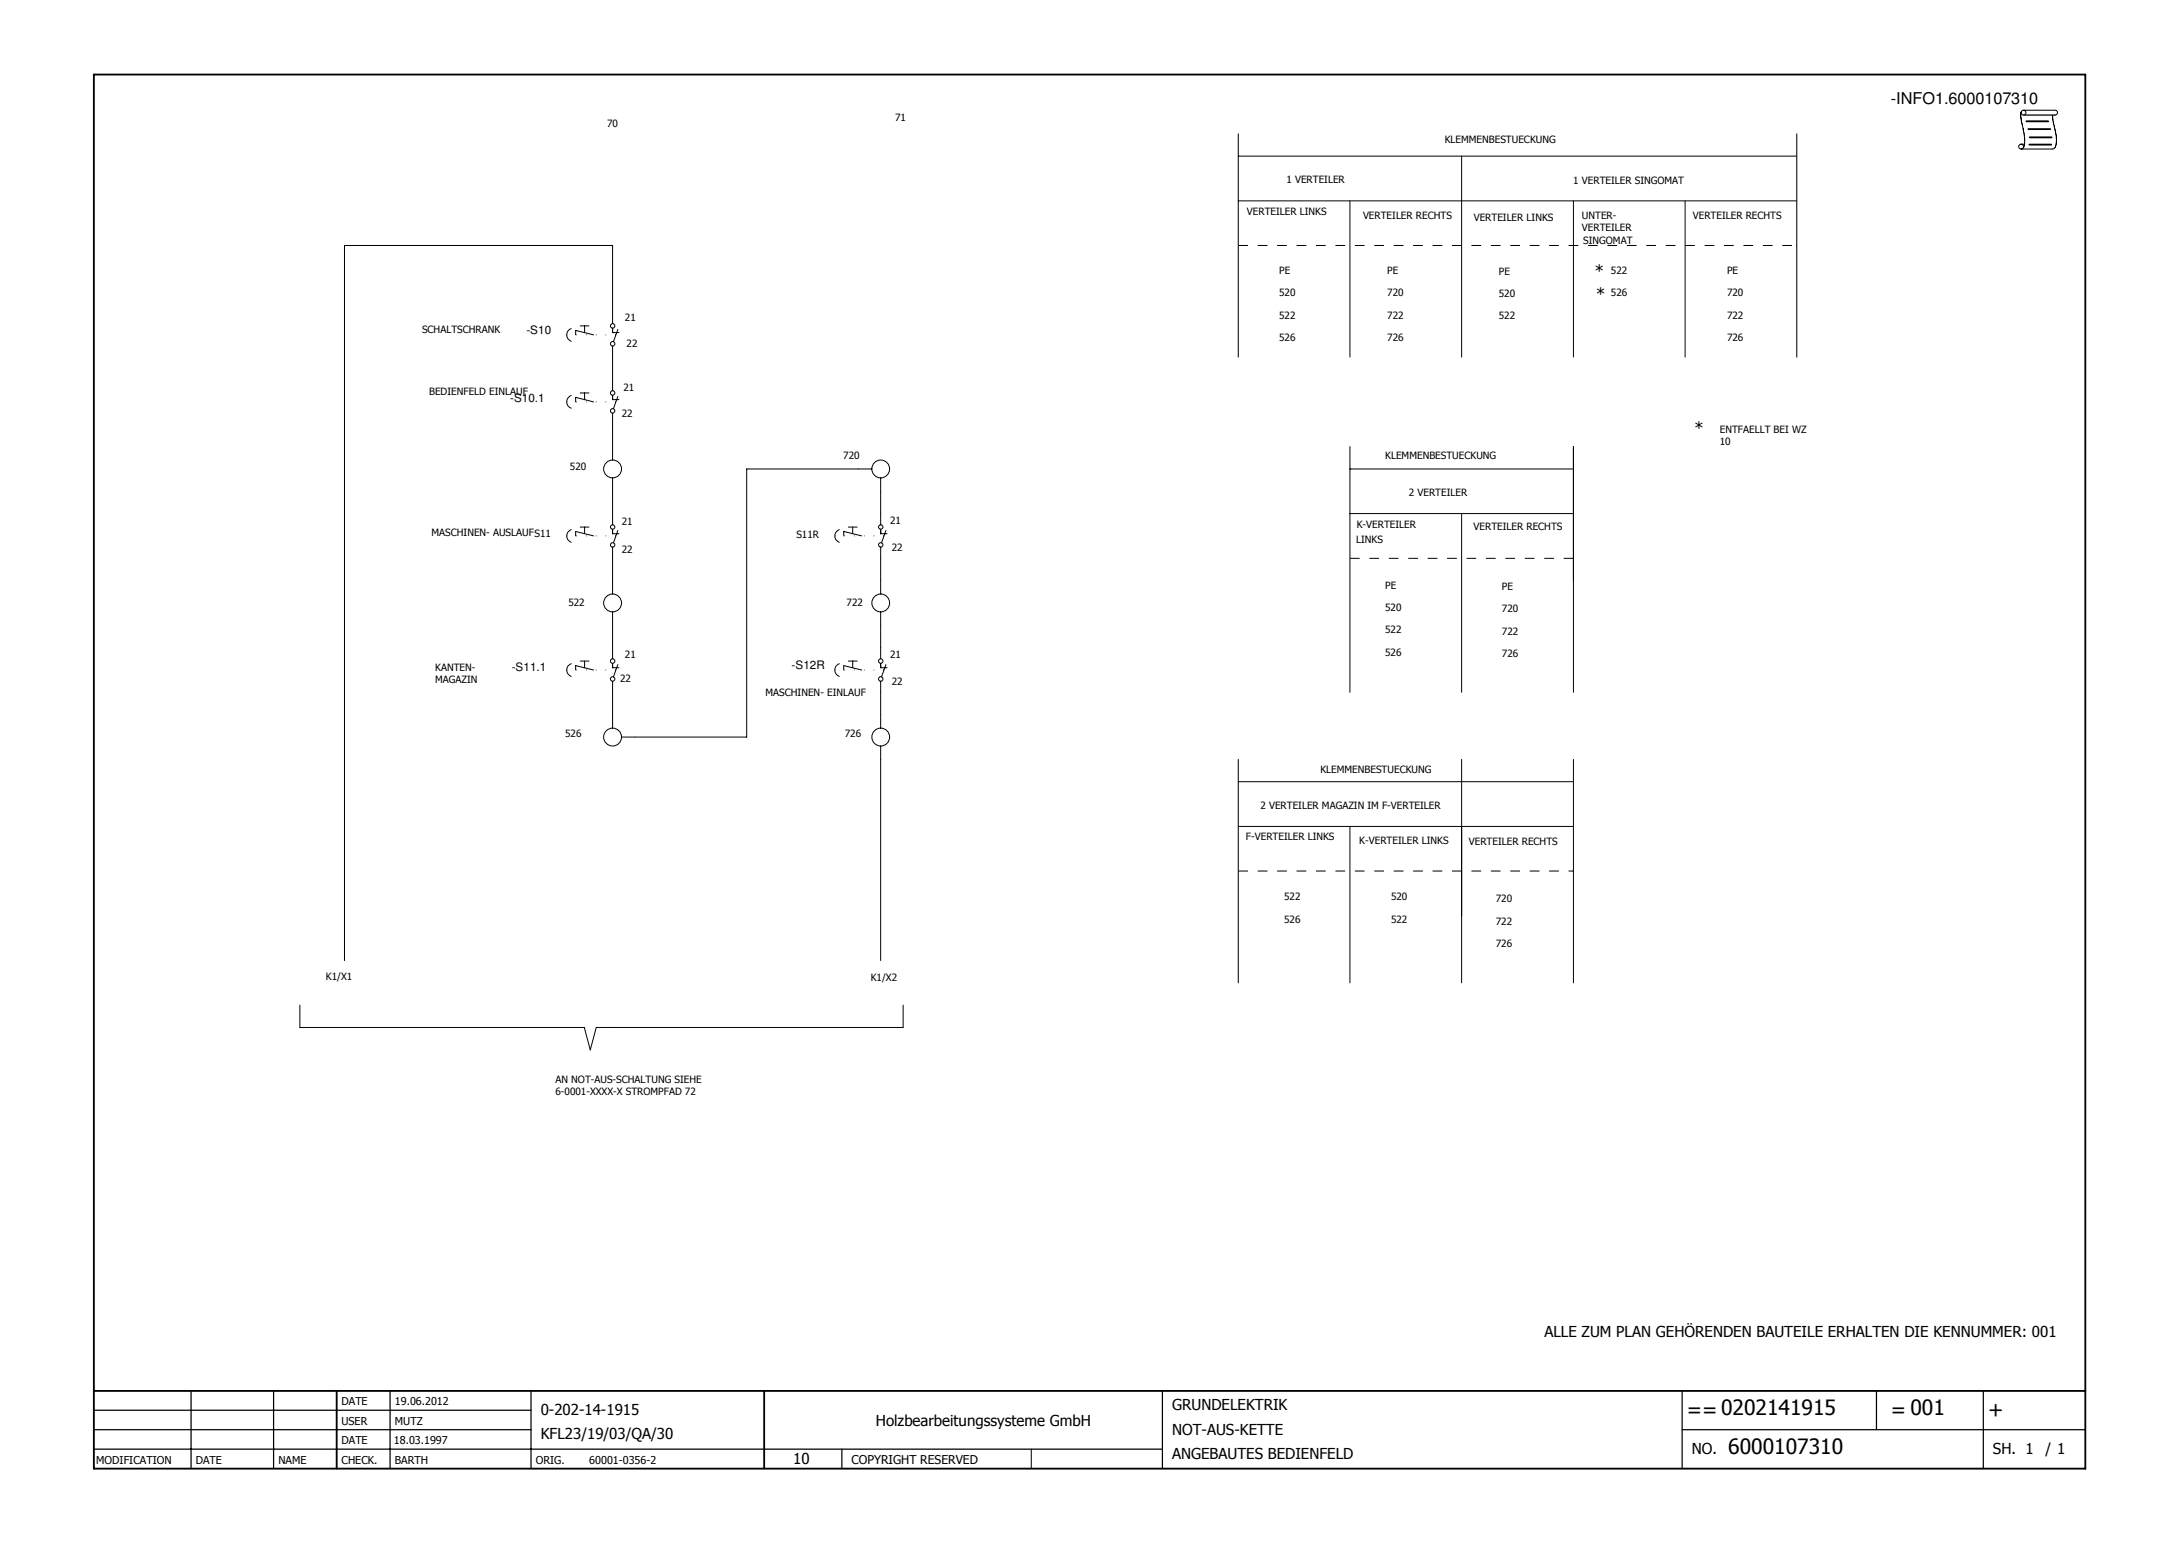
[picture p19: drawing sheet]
<svg xmlns="http://www.w3.org/2000/svg" width="297mm" height="211mm" viewBox="0 0 297 211" stroke-linecap="round" stroke-linejoin="round" font-family="sans-serif">
<defs><g id="words">
<g font-size="2.9">
<text x="230" y="193.2">==0202141915</text>
<text x="257.8" y="193.2">= 001</text>
<text x="271" y="193.2">+</text>
<text x="235.6" y="198.2">6000107310</text>
</g>
<g font-size="2.3">
<text x="217.4" y="37.8">*</text>
<text x="217.6" y="40.9">*</text>
<text x="231" y="59.1">*</text>
</g>
<text font-size="2.2" x="257.8" y="14.2">-INFO1.6000107310</text>
<g font-size="2.1">
<text x="210.5" y="182.3">ALLE ZUM PLAN GEHÖRENDEN BAUTEILE ERHALTEN DIE KENNUMMER: 001</text>
<text x="73.7" y="192.9">0-202-14-1915</text>
<text x="73.7" y="196.2">KFL23/19/03/QA/30</text>
<text x="119.4" y="194.4">Holzbearbeitungssysteme GmbH</text>
<text x="159.8" y="192.2">GRUNDELEKTRIK</text>
<text x="159.8" y="195.5">NOT-AUS-KETTE</text>
<text x="108.1" y="199.5">10</text>
<text x="159.8" y="198.9">ANGEBAUTES BEDIENFELD</text>
<text x="230.6" y="198.2">NO.</text>
<text x="271.7" y="198.2">SH. 1</text>
<text x="278.8" y="198.2">/ 1</text>
</g>
<text font-size="1.7" x="116.1" y="199.5">COPYRIGHT RESERVED</text>
<g font-size="1.6">
<text x="71.8" y="45.6">-S10</text>
<text x="69.5" y="54.8">-S10.1</text>
<text x="69.8" y="91.4">-S11.1</text>
<text x="107.9" y="91.2">-S12R</text>
</g>
<g font-size="1.5">
<text x="46.6" y="191.6">DATE</text>
<text x="53.8" y="191.6">19.06.2012</text>
<text x="46.6" y="194.2">USER</text>
<text x="46.6" y="196.9">DATE</text>
<text x="53.7" y="196.9">18.03.1997</text>
<text x="53.8" y="194.2">MUTZ</text>
<text x="13.1" y="199.5">MODIFICATION</text>
<text x="26.7" y="199.5">DATE</text>
<text x="38" y="199.5">NAME</text>
<text x="46.6" y="199.5">CHECK.</text>
<text x="53.8" y="199.5">BARTH</text>
<text x="73" y="199.5">ORIG.</text>
<text x="80.3" y="199.5">60001-0356-2</text>
</g>
<g font-size="1.4">
<text x="82.8" y="17.4">70</text>
<text x="122" y="16.5">71</text>
<text x="196.9" y="19.6">KLEMMENBESTUECKUNG</text>
<text x="170" y="29.4">VERTEILER LINKS</text>
<text x="175.4" y="24.9">1 VERTEILER</text>
<text x="185.8" y="29.9">VERTEILER RECHTS</text>
<text x="214.5" y="25.1">1 VERTEILER SINGOMAT</text>
<text x="215.7" y="29.9">UNTER-</text>
<text x="230.8" y="29.8">VERTEILER RECHTS</text>
<text x="200.9" y="30.1">VERTEILER LINKS</text>
<text x="215.7" y="31.5">VERTEILER</text>
<text x="215.8" y="33.2">SINGOMAT</text>
<text x="174.4" y="37.4">PE</text>
<text x="174.4" y="40.4">520</text>
<text x="189.1" y="37.4">PE</text>
<text x="189.1" y="40.4">720</text>
<text x="204.3" y="37.5">PE</text>
<text x="204.3" y="40.5">520</text>
<text x="219.6" y="37.4">522</text>
<text x="219.6" y="40.4">526</text>
<text x="235.4" y="37.4">PE</text>
<text x="235.4" y="40.4">720</text>
<text x="57.5" y="45.4">SCHALTSCHRANK</text>
<text x="85.2" y="43.8">21</text>
<text x="85.4" y="47.4">22</text>
<text x="174.4" y="43.5">522</text>
<text x="174.4" y="46.5">526</text>
<text x="189.1" y="43.5">722</text>
<text x="189.1" y="46.5">726</text>
<text x="204.3" y="43.5">522</text>
<text x="235.4" y="43.5">722</text>
<text x="235.4" y="46.5">726</text>
<text x="58.5" y="53.9">BEDIENFELD EINLAUF</text>
<text x="85" y="53.3">21</text>
<text x="84.8" y="56.8">22</text>
<text x="234.4" y="59">ENTFAELLT BEI WZ</text>
<text x="77.7" y="64.1">520</text>
<text x="115" y="62.6">720</text>
<text x="188.8" y="62.5">KLEMMENBESTUECKUNG</text>
<text x="234.4" y="60.7">10</text>
<text x="84.8" y="71.6">21</text>
<text x="121.4" y="71.4">21</text>
<text x="185" y="72">K-VERTEILER</text>
<text x="192.1" y="67.6">2 VERTEILER</text>
<text x="58.8" y="73.1">MASCHINEN- AUSLAUFS11</text>
<text x="84.8" y="75.4">22</text>
<text x="108.6" y="73.4">S11R</text>
<text x="121.6" y="75.1">22</text>
<text x="184.9" y="74">LINKS</text>
<text x="200.9" y="72.2">VERTEILER RECHTS</text>
<text x="77.5" y="82.6">522</text>
<text x="115.4" y="82.6">722</text>
<text x="188.8" y="80.2">PE</text>
<text x="188.8" y="83.3">520</text>
<text x="204.7" y="80.4">PE</text>
<text x="204.7" y="83.5">720</text>
<text x="85.2" y="89.7">21</text>
<text x="121.4" y="89.7">21</text>
<text x="188.8" y="86.3">522</text>
<text x="188.8" y="89.4">526</text>
<text x="204.7" y="86.5">722</text>
<text x="204.7" y="89.6">726</text>
<text x="59.3" y="91.4">KANTEN-</text>
<text x="59.3" y="93.1">MAGAZIN</text>
<text x="84.5" y="93">22</text>
<text x="104.4" y="94.9">MASCHINEN- EINLAUF</text>
<text x="121.6" y="93.4">22</text>
<text x="77" y="100.5">526</text>
<text x="115.2" y="100.5">726</text>
<text x="180" y="105.4">KLEMMENBESTUECKUNG</text>
<text x="171.8" y="110.2">2 VERTEILER MAGAZIN IM F-VERTEILER</text>
<text x="169.8" y="114.5">F-VERTEILER LINKS</text>
<text x="185.3" y="115.1">K-VERTEILER LINKS</text>
<text x="200.2" y="115.2">VERTEILER RECHTS</text>
<text x="175.1" y="122.7">522</text>
<text x="175.1" y="125.8">526</text>
<text x="189.6" y="122.7">520</text>
<text x="189.6" y="125.8">522</text>
<text x="203.9" y="123">720</text>
<text x="203.9" y="126">722</text>
<text x="203.9" y="129.1">726</text>
<text x="44.4" y="133.6">K1/X1</text>
<text x="118.7" y="133.8">K1/X2</text>
<text x="75.7" y="147.7">AN NOT-AUS-SCHALTUNG SIEHE</text>
<text x="75.7" y="149.3">6-0001-XXXX-X STROMPFAD 72</text>
</g>
</g></defs>
<path d="M203 10l-190.4 190.4M12.7 112.2l125.9 88.2" fill="none" stroke="#fff" stroke-width=".14"/>
<path d="M12.8 10.2h271.5v190h-271.5zM12.8 189.6h271.5M45.9 189.6v10.6M104.2 189.6v10.6" fill="none" stroke="#010101" stroke-width=".25"/>
<g fill="none" stroke="#010101" stroke-width=".17">
<path d="M12.8 194.9h59.6M12.8 192.2h59.6M12.8 197.5h145.7M26 189.6v10.6M37.3 189.6v10.6M53.2 189.6v10.6M72.4 189.6v10.6M114.8 197.5v2.7M158.5 189.6v10.6M229.3 194.9h55M229.3 189.6v10.6M255.8 189.6v5.3"/>
<path d="M270.4 189.6v10.6"/>
</g>
<g fill="none" stroke="#010101" stroke-width=".14">
<path d="M244.9 18.2v30.5M47 33.5v97.4M78.5 45.6v-.6l2.4 .6M79.1 44.4h1.2M79.7 44.4v.9M83.5 44.7v.6h.9M83.5 42.6v1.5M83.5 47.2v1.5M84.2 44.9l-.6 1.7M40.9 137v3.1M140.6 197.5v2.7"/>
<circle cx="83.5" cy="44.4" r=".31"/>
</g>
<path d="M77.3 45.6h6.7" fill="none" stroke="#010101" stroke-width=".14" stroke-dasharray=".1 1.2 .1 1.2" stroke-linecap="butt"/>
<path d="M83.8 45.6h.2l-.2 .1z" fill="#010101"/>
<g fill="none" stroke="#010101" stroke-width=".14">
<path d="M77.9 44.8a.91 .91 0 0 0-.6 .9 .91 .91 0 0 0 .6 .8M77.9 53.9a.91 .91 0 0 0-.6 .9 .91 .91 0 0 0 .6 .8M78.5 54.8v-.6l2.4 .6M79.1 53.6h1.2M79.7 53.6v.9M83.5 51.7v1.6M83.5 53.9v.6M83.5 56.3v1.5M84.2 54.1l-.6 1.6"/>
<circle cx="83.5" cy="53.6" r=".31"/>
<circle cx="83.5" cy="46.9" r=".31"/>
</g>
<path d="M77.3 54.8h6.7" fill="none" stroke="#010101" stroke-width=".14" stroke-dasharray=".1 1.2 .1 1.2" stroke-linecap="butt"/>
<path d="M83.8 54.7l.2 .1h-.2z" fill="#010101"/>
<g fill="none" stroke="#010101" stroke-width=".14">
<path d="M83.5 54.5h.9M78.5 72.4v.7M79.1 71.8h1.2M79.7 71.8v1M83.5 60.9v1.8M83.5 65.1v1.9M83.5 72.1v.7h.9M84.2 72.3l-.6 1.7"/>
<circle cx="83.5" cy="56" r=".3"/>
<circle cx="83.5" cy="63.9" r="1.22"/>
</g>
<path d="M77.3 73.1h6.7" fill="none" stroke="#010101" stroke-width=".14" stroke-dasharray=".1 1.2 .1 1.2" stroke-linecap="butt"/>
<path d="M83.8 73l.2 .1h-.2z" fill="#010101"/>
<g fill="none" stroke="#010101" stroke-width=".14">
<path d="M77.9 72.2a.91 .91 0 0 0-.6 .9 .91 .91 0 0 0 .6 .8M78.5 72.4l2.4 .7M83.5 70v1.5M83.5 74.6v1.5M83.5 79.2v1.8M77.9 90.5a.91 .91 0 0 0-.6 .8 .91 .91 0 0 0 .6 .9M79.1 90.1h1.2M83.5 83.4v1.9M83.5 88.3v1.5M83.5 92.9v1.5M84.2 90.6l-.6 1.7"/>
<circle cx="83.5" cy="74.3" r=".3"/>
<circle cx="83.5" cy="71.8" r=".3"/>
<circle cx="83.5" cy="82.2" r="1.22"/>
<circle cx="83.5" cy="90.1" r=".31"/>
<circle cx="83.5" cy="92.6" r=".31"/>
</g>
<path d="M77.3 91.3h6.7" fill="none" stroke="#010101" stroke-width=".14" stroke-dasharray=".1 1.2 .1 1.2" stroke-linecap="butt"/>
<path d="M83.8 91.3h.2l-.2 .1z" fill="#010101"/>
<g fill="none" stroke="#010101" stroke-width=".14">
<path d="M114.4 72.2a.91 .91 0 0 0-.6 .9 .91 .91 0 0 0 .6 .8M115 73.1v-.7l2.5 .7M115.6 71.8h1.3M117 63.9h1.9M120.1 65.1v1.9M120.1 70v1.5M120.1 74.6v1.5M78.5 91.3v-.6l2.4 .6M79.7 90.1v.9M83.5 90.4v.6h.9M83.5 97.4v1.9M84.7 100.5h1.9"/>
<path d="M40.9 140.1h36.5"/>
<circle cx="120.1" cy="63.9" r="1.22"/>
<circle cx="120.1" cy="74.3" r=".3"/>
<circle cx="120.1" cy="71.8" r=".3"/>
<circle cx="83.5" cy="100.5" r="1.22"/>
</g>
<path d="M113.8 73.1h6.7" fill="none" stroke="#010101" stroke-width=".14" stroke-dasharray=".1 1.2 .1 1.2" stroke-linecap="butt"/>
<path d="M120.4 73l.1 .1h-.1z" fill="#010101"/>
<g fill="none" stroke="#010101" stroke-width=".14">
<path d="M116.2 71.8v1M120.1 72.1v.7h.8M120.1 79.2v1.8M120.8 72.3l-.6 1.7M115 90.7v.6M120.1 83.4v1.9M120.1 90.4v.6"/>
<circle cx="120.1" cy="90.1" r=".31"/>
<circle cx="120.1" cy="82.2" r="1.22"/>
</g>
<path d="M113.8 91.3h6.7" fill="none" stroke="#010101" stroke-width=".14" stroke-dasharray=".1 1.2 .1 1.2" stroke-linecap="butt"/>
<path d="M120.4 91.3h.2l-.2 .1z" fill="#010101"/>
<g fill="none" stroke="#010101" stroke-width=".14">
<path d="M168.8 18.2v30.5M47 33.5h36.5v9.1M168.8 21.3h76.1M168.8 27.4h76.1M83.5 48.7v3M83.5 57.8v3.1M83.5 67v3M83.5 76.1v3.1M117 63.9h-15.2v36.6h-15.2M120.1 67v3M120.1 76.1v3.1M83.5 85.3v3"/>
<path d="M83.5 94.4v3M114.4 90.5a.91 .91 0 0 0-.6 .8 .91 .91 0 0 0 .6 .9M115 90.7l2.5 .6M115.6 90.1h1.3M116.2 90.1v.9M120.1 85.3v4.5M120.1 92.9v6.4M120.1 91h.8M120.8 90.6l-.6 1.7M120.1 101.7v29.2M123.1 137v3.1h-41.8l-.8 3-.8-3h-2.3"/>
<circle cx="120.1" cy="92.6" r=".31"/>
<circle cx="120.1" cy="100.5" r="1.22"/>
</g>
<path d="M168.8 33.5h76.1" fill="none" stroke="#010101" stroke-width=".14" stroke-dasharray="1.3 1.3" stroke-linecap="butt"/>
<path d="M244.8 33.4l.2 .1h-.2z" fill="#010101"/>
<path d="M168.8 103.5v30.5M168.8 106.6h45.7M168.8 112.7h45.7" fill="none" stroke="#010101" stroke-width=".14"/>
<path d="M168.8 118.7h45.7" fill="none" stroke="#010101" stroke-width=".14" stroke-dasharray="1.3 1.3" stroke-linecap="butt"/>
<path d="M214.4 118.7l.1 .1h-.1z" fill="#010101"/>
<g fill="none" stroke="#010101" stroke-width=".14">
<path d="M275.5 15.3a6.9 6.9 0 0 0 .3 2.4v.2a3.6 3.6 0 0 1 0 2.2M275.5 19.7h.5M275.8 15h4.3a.33 .33 0 0 1 .4 .4 .33 .33 0 0 1-.4 .3M279.8 15.7l.2 1.2a5.3 5.3 0 0 1 .1 3.2l-.3 .2h-4.3M184 27.4v21.3M184 60.9v33.5M184 63.9h30.5M184 70h30.5"/>
<circle cx="275.5" cy="20" r=".33"/>
<circle cx="275.8" cy="15.4" r=".33"/>
</g>
<path d="M275.9 15.7h4.3" fill="none" stroke="#010101" stroke-width=".17"/>
<path d="M276.2 16.5h3M276.5 17.6h3M276.6 19.7h3M276.7 18.7h3" fill="none" stroke="#010101" stroke-width=".25"/>
<path d="M184 76.1h30.5" fill="none" stroke="#010101" stroke-width=".14" stroke-dasharray="1.3 1.3" stroke-linecap="butt"/>
<path d="M214.4 76.1h.1h-.1z" fill="#010101"/>
<path d="M199.2 21.3v27.4M214.5 27.4v21.3M229.7 27.4v21.3M199.2 70v24.4M214.5 60.9v33.5M184 112.7v21.3M199.2 103.5v30.5M214.5 103.5v30.5" fill="none" stroke="#010101" stroke-width=".14"/>
<use href="#words"/>
</svg>
